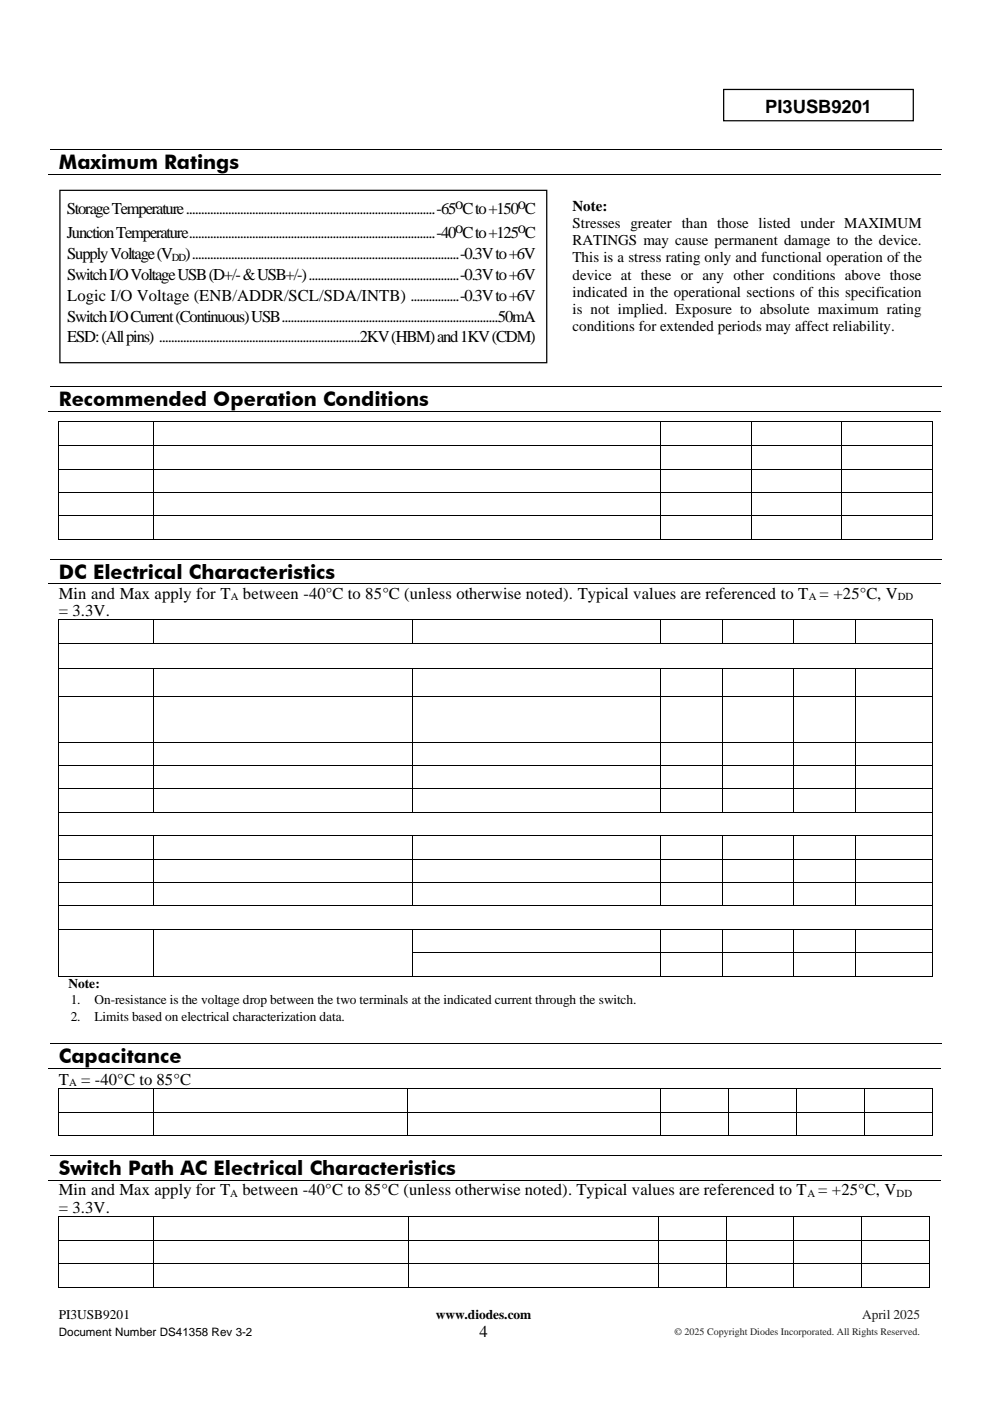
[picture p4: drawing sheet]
<svg xmlns="http://www.w3.org/2000/svg" width="210mm" height="297mm" viewBox="0 0 210 297" stroke-linecap="round" stroke-linejoin="round" font-family="sans-serif">
<defs><g id="words">
<g font-size="4.2">
<text x="12.5" y="35.8">Maximum Ratings</text>
<text x="12.5" y="86">Recommended Operation Conditions</text>
<text x="12.5" y="122.7">DC Electrical Characteristics</text>
<text x="12.5" y="225.4">Capacitance</text>
<text x="12.5" y="249.1">Switch Path AC Electrical Characteristics</text>
</g>
<text font-size="3.9" x="162.2" y="24">PI3USB9201</text>
<g font-size="3.5">
<text x="14.1" y="45.4">Storage Temperature...................................................................................-65 C to +150 C</text>
<text x="96.5" y="44.4">o</text>
<text x="109.7" y="44.4">o</text>
<text x="14.1" y="50.5">Junction Temperature..................................................................................-40 C to +125 C</text>
<text x="96.5" y="49.5">o</text>
<text x="109.7" y="49.5">o</text>
<text x="14.3" y="54.9">Supply Voltage(V</text>
<text x="14.3" y="59.3">Switch I/O Voltage USB(D+/-&amp; USB+/-)..................................................-0.3V to+6V</text>
<text x="39.3" y="54.9">).........................................................................................-0.3V to +6V</text>
<text x="14.3" y="63.8">Logic I/O Voltage (ENB/ADDR/SCL/SDA/INTB) ................-0.3V to+6V</text>
<text x="14.3" y="68.2">Switch I/O Current (Continuous) USB........................................................................50mA</text>
<text x="14.3" y="72.6">ESD:(All pins) ...................................................................2KV(HBM) and 1KV(CDM)</text>
<text x="12.5" y="126.9">Min and Max apply for T</text>
<text x="12.5" y="130.6">= 3.3V.</text>
<text x="51.5" y="126.9">between -40°C to 85°C (unless otherwise noted). Typical values are referenced to T = +25°C, V</text>
<text x="12.5" y="229.9">T</text>
<text x="17.2" y="229.9">= -40°C to 85°C</text>
<text x="12.5" y="253.3">Min and Max apply for T</text>
<text x="12.5" y="257">= 3.3V.</text>
<text x="51.4" y="253.3">between -40°C to 85°C (unless otherwise noted). Typical values are referenced to T</text>
<text x="173.4" y="253.3">= +25°C, V</text>
<text x="101.6" y="283.4">4</text>
</g>
<g font-size="3.2">
<text x="121.4" y="44.7">Note:</text>
<text x="121.4" y="48.4">Stresses greater than those listed under MAXIMUM</text>
<text x="121.4" y="52">RATINGS may cause permanent damage to the device.</text>
<text x="121.4" y="55.6">This is a stress rating only and functional operation of the</text>
<text x="121.4" y="59.3">device at these or any other conditions above those</text>
<text x="121.4" y="62.9">indicated in the operational sections of this specification</text>
<text x="121.4" y="66.6">is not implied. Exposure to absolute maximum rating</text>
<text x="121.4" y="70.2">conditions for extended periods may affect reliability.</text>
</g>
<g font-size="2.8">
<text x="14.5" y="209.4">Note:</text>
<text x="15" y="212.8">1.</text>
<text x="20" y="212.8">On-resistance is the voltage drop between the two terminals at the indicated current through the switch.</text>
<text x="15" y="216.4">2.</text>
<text x="20" y="216.4">Limits based on electrical characterization data.</text>
<text x="12.5" y="279.5">PI3USB9201</text>
<text x="92.4" y="279.5">www.diodes.com</text>
</g>
<text font-size="2.8" fill="#231f20" x="182.7" y="279.5">April 2025</text>
<text font-size="2.5" x="12.5" y="283.1">Document Number DS41358 Rev 3-2</text>
<g font-size="2.3">
<text x="36.5" y="55.3">DD</text>
<text x="48.9" y="127.2">A</text>
<text x="171.4" y="127.2">A</text>
<text x="190.3" y="127.2">DD</text>
<text x="14.6" y="230.2">A</text>
<text x="48.8" y="253.7">A</text>
<text x="171.2" y="253.7">A</text>
<text x="190" y="253.7">DD</text>
</g>
<text font-size="2.1" fill="#231f20" x="142.9" y="283">© 2025 Copyright Diodes Incorporated. All Rights Reserved.</text>
</g></defs>
<path d="M153.4 19h40.2v6.6h-40.2zM12.7 40.3h103.2v36.6h-103.2z" fill="none" stroke="#000" stroke-width=".26"/>
<g fill="none" stroke="#000" stroke-width=".21">
<path d="M10.3 36.9h189.2M10.6 31.7h188.9M10.3 87.1h189.2M10.6 81.9h188.9M12.5 89.4v5M12.5 94.6v4.8M12.5 99.5v4.8M12.6 89.3h19.8M12.6 94.5h19.8M12.6 99.5h19.8M32.5 89.4v5M32.5 94.6v4.8"/>
<path d="M32.5 99.5v4.8M32.6 89.3h107.4M32.6 94.5h107.4M32.6 99.5h107.4M140.1 89.4v5M140.1 94.6v4.8M140.1 99.5v4.8M140.1 89.3h19M140.1 94.5h19M140.1 99.5h19M159.2 89.4v5M159.2 94.6v4.8"/>
<path d="M159.2 99.5v4.8M159.3 89.3h19M159.3 94.5h19M159.3 99.5h19M178.4 89.4v5M178.4 94.6v4.8M178.4 99.5v4.8M178.5 89.3h19M178.5 94.5h19M178.5 99.5h19M197.6 89.4v5M197.6 94.6v4.8"/>
<path d="M197.6 99.5v4.8M10.6 118.5h188.9M12.5 104.5v4.7M12.5 109.4v4.8M12.6 104.4h19.8M12.6 109.3h19.8M12.6 114.3h19.8M32.5 104.5v4.7M32.5 109.4v4.8M32.6 104.4h107.4M32.6 109.3h107.4M32.6 114.3h107.4"/>
<path d="M140.1 104.5v4.7M140.1 109.4v4.8M140.1 104.4h19M140.1 109.3h19M140.1 114.3h19M159.2 104.5v4.7M159.2 109.4v4.8M159.3 104.4h19M159.3 109.3h19M159.3 114.3h19M178.4 104.5v4.7M178.4 109.4v4.8"/>
<path d="M178.5 104.4h19M178.5 109.3h19M178.5 114.3h19M197.6 104.5v4.7M197.6 109.4v4.8M10.3 123.8h189.2M12.5 131.4v4.9M12.5 136.5v5M12.6 131.3h19.8M12.6 136.4h19.8M32.5 131.4v4.9M32.6 131.3h54.8"/>
<path d="M32.6 136.4h54.8M87.5 131.4v4.9M87.6 131.3h52.4M87.6 136.4h52.4M140.1 131.4v4.9M140.1 131.3h13M140.1 136.4h13M153.2 131.4v4.9M153.3 131.3h14.8M153.3 136.4h14.8M168.2 131.4v4.9M168.3 131.3h13"/>
<path d="M168.3 136.4h13M181.4 131.4v4.9M181.5 131.3h16M181.5 136.4h16M197.6 131.4v4.9M197.6 136.5v5M12.5 141.7v5.8M12.5 147.7v9.5M12.5 157.4v4.8M12.6 141.6h19.8M12.6 147.6h19.8M12.6 157.3h19.8"/>
<path d="M32.5 141.7v5.8M32.5 147.7v9.5M32.5 157.4v4.8M32.6 141.6h54.8M32.6 147.6h54.8M32.6 157.3h54.8M87.5 141.7v5.8M87.5 147.7v9.5M87.5 157.4v4.8M87.6 141.6h52.4M87.6 147.6h52.4M87.6 157.3h52.4"/>
<path d="M140.1 141.7v5.8M140.1 147.7v9.5M140.1 157.4v4.8M140.1 141.6h13M140.1 147.6h13M140.1 157.3h13M153.2 141.7v5.8M153.2 147.7v9.5M153.2 157.4v4.8M153.3 141.6h14.8M153.3 147.6h14.8M153.3 157.3h14.8"/>
<path d="M168.2 141.7v5.8M168.2 147.7v9.5M168.2 157.4v4.8M168.3 141.6h13M168.3 147.6h13M168.3 157.3h13M181.4 141.7v5.8M181.4 147.7v9.5M181.4 157.4v4.8M181.5 141.6h16M181.5 147.6h16M181.5 157.3h16"/>
<path d="M197.6 141.7v5.8M197.6 147.7v9.5M197.6 157.4v4.8M12.5 162.3v4.8M12.5 167.2v4.8M12.5 172.2v4.9M12.5 177.2v4.8M12.6 162.2h19.8M12.6 167.2h19.8M12.6 172.1h19.8M12.6 177.1h19.8M32.5 162.3v4.8"/>
<path d="M32.5 167.2v4.8M32.5 177.2v4.8M32.6 162.2h54.8M32.6 167.2h54.8M32.6 172.1h54.8M32.6 177.1h54.8M87.5 162.3v4.8M87.5 167.2v4.8M87.5 177.2v4.8M87.6 162.2h52.4M87.6 167.2h52.4M87.6 172.1h52.4"/>
<path d="M87.6 177.1h52.4M140.1 162.3v4.8M140.1 167.2v4.8M140.1 177.2v4.8M140.1 162.2h13M140.1 167.2h13M140.1 172.1h13M140.1 177.1h13M153.2 162.3v4.8M153.2 167.2v4.8M153.2 177.2v4.8M153.3 162.2h14.8"/>
<path d="M153.3 167.2h14.8M153.3 172.1h14.8M153.3 177.1h14.8M168.2 162.3v4.8M168.2 167.2v4.8M168.2 177.2v4.8M168.3 162.2h13M168.3 167.2h13M168.3 172.1h13M168.3 177.1h13M181.4 162.3v4.8M181.4 167.2v4.8"/>
<path d="M181.4 177.2v4.8M181.5 162.2h16M181.5 167.2h16M181.5 172.1h16M181.5 177.1h16M197.6 162.3v4.8M197.6 167.2v4.8M197.6 172.2v4.9M197.6 177.2v4.8M12.5 182.2v4.8M12.5 187.1v4.8M12.5 192v5"/>
<path d="M12.5 197.1v4.8M12.6 182.1h19.8M12.6 187.1h19.8M12.6 192h19.8M12.6 197h19.8M32.5 182.2v4.8M32.5 187.1v4.8M32.5 197.1v4.8M32.6 182.1h54.8M32.6 187.1h54.8M32.6 192h54.8M32.6 197h54.8"/>
<path d="M87.5 182.2v4.8M87.5 187.1v4.8M87.5 197.1v4.8M87.6 182.1h52.4M87.6 187.1h52.4M87.6 192h52.4M87.6 197h52.4M140.1 182.2v4.8M140.1 187.1v4.8M140.1 197.1v4.8M140.1 182.1h13M140.1 187.1h13"/>
<path d="M140.1 192h13M140.1 197h13M153.2 182.2v4.8M153.2 187.1v4.8M153.2 197.1v4.8M153.3 182.1h14.8M153.3 187.1h14.8M153.3 192h14.8M153.3 197h14.8M168.2 182.2v4.8M168.2 187.1v4.8M168.2 197.1v4.8"/>
<path d="M168.3 182.1h13M168.3 187.1h13M168.3 192h13M168.3 197h13M181.4 182.2v4.8M181.4 187.1v4.8M181.4 197.1v4.8M181.5 182.1h16M181.5 187.1h16M181.5 192h16M181.5 197h16M197.6 182.2v4.8"/>
<path d="M197.6 187.1v4.8M197.6 192v5M197.6 197.1v4.8M12.5 202v4.8M12.6 206.9h19.8M32.5 202v4.8M32.6 206.9h54.8M87.5 202v4.8M87.6 202h52.4M87.6 206.9h52.4M140.1 202v4.8M140.1 202h13"/>
<path d="M140.1 206.9h13M153.2 202v4.8M153.3 202h14.8M153.3 206.9h14.8M168.2 202v4.8M168.3 202h13M168.3 206.9h13M181.4 202v4.8M181.5 202h16M181.5 206.9h16M197.6 202v4.8M10.3 226.5h189.2"/>
<path d="M10.6 221.2h188.9M12.5 230.8v4.9M12.5 235.8v4.8M12.6 230.7h19.8M12.6 235.7h19.8M32.5 230.8v4.9M32.5 235.8v4.8M32.6 230.7h53.6M32.6 235.7h53.6M86.3 230.8v4.9M86.3 235.8v4.8M86.4 230.7h53.6"/>
<path d="M86.4 235.7h53.6M140.1 230.8v4.9M140.1 235.8v4.8M140.1 230.7h14.2M140.1 235.7h14.2M154.4 230.8v4.9M154.4 235.8v4.8M154.5 230.7h14.2M154.5 235.7h14.2M168.8 230.8v4.9M168.8 235.8v4.8M168.9 230.7h14.2"/>
<path d="M168.9 235.7h14.2M183.2 230.8v4.9M183.2 235.8v4.8M183.3 230.7h14.2M183.3 235.7h14.2M197.6 230.8v4.9M197.6 235.8v4.8M10.3 250.2h189.2M10.6 244.9h188.9M12.5 257.8v5M12.6 240.7h19.8M12.6 257.8h19.8"/>
<path d="M32.5 257.8v5M32.6 240.7h53.6M32.6 257.8h53.8M86.4 240.7h53.6M86.5 257.8v5M86.6 257.8h52.8M139.5 257.8v5M139.6 257.8h14.2M140.1 240.7h14.2M153.9 257.8v5M154 257.8h14.2M154.5 240.7h14.2"/>
<path d="M168.3 257.8v5M168.4 257.8h14.2M168.9 240.7h14.2M182.7 257.8v5M182.7 257.8h14.2M183.3 240.7h14.2M197 257.8v5M12.5 262.9v4.9M12.5 268v4.8M12.6 262.8h19.8M12.6 267.9h19.8M12.6 272.8h19.8"/>
<path d="M32.5 262.9v4.9M32.5 268v4.8M32.6 262.8h53.8M32.6 267.9h53.8M32.6 272.8h53.8M86.5 262.9v4.9M86.5 268v4.8M86.6 262.8h52.8M86.6 267.9h52.8M86.6 272.8h52.8M139.5 262.9v4.9M139.5 268v4.8"/>
<path d="M139.6 262.8h14.2M139.6 267.9h14.2M139.6 272.8h14.2M153.9 262.9v4.9M153.9 268v4.8M154 262.8h14.2M154 267.9h14.2M154 272.8h14.2M168.3 262.9v4.9M168.3 268v4.8M168.4 262.8h14.2M168.4 267.9h14.2"/>
<path d="M168.4 272.8h14.2M182.7 262.9v4.9M182.7 268v4.8M182.7 262.8h14.2M182.7 267.9h14.2M182.7 272.8h14.2M197 262.9v4.9M197 268v4.8"/>
</g>
<g fill="#000">
<path d="M12.4 89.3h.2v.1h-.2z" fill-rule="evenodd"/>
<path d="M12.4 89.3h.2v.1h-.2z" fill-rule="evenodd"/>
<path d="M12.4 94.4h.2v.2h-.2z" fill-rule="evenodd"/>
<path d="M12.4 99.4h.2v.1h-.2z" fill-rule="evenodd"/>
<path d="M32.4 89.3h.2v.1h-.2z" fill-rule="evenodd"/>
<path d="M32.4 94.4h.2v.2h-.2z" fill-rule="evenodd"/>
<path d="M32.4 99.4h.2v.1h-.2z" fill-rule="evenodd"/>
<path d="M140 89.3h.1v.1h-.1z" fill-rule="evenodd"/>
<path d="M140 94.4h.1v.2h-.1z" fill-rule="evenodd"/>
<path d="M140 99.4h.1v.1h-.1z" fill-rule="evenodd"/>
<path d="M159.1 89.3h.2v.1h-.2z" fill-rule="evenodd"/>
<path d="M159.1 94.4h.2v.2h-.2z" fill-rule="evenodd"/>
<path d="M159.1 99.4h.2v.1h-.2z" fill-rule="evenodd"/>
<path d="M178.3 89.3h.2v.1h-.2z" fill-rule="evenodd"/>
<path d="M178.3 94.4h.2v.2h-.2z" fill-rule="evenodd"/>
<path d="M178.3 99.4h.2v.1h-.2z" fill-rule="evenodd"/>
<path d="M197.5 89.3h.1v.1h-.1z" fill-rule="evenodd"/>
<path d="M197.5 89.3h.1v.1h-.1z" fill-rule="evenodd"/>
<path d="M197.5 94.4h.1v.2h-.1z" fill-rule="evenodd"/>
<path d="M197.5 99.4h.1v.1h-.1z" fill-rule="evenodd"/>
<path d="M12.4 104.3h.2v.2h-.2z" fill-rule="evenodd"/>
<path d="M12.4 109.2h.2v.2h-.2z" fill-rule="evenodd"/>
<path d="M12.4 114.2h.2v.2h-.2z" fill-rule="evenodd"/>
<path d="M12.4 114.2h.2v.2h-.2z" fill-rule="evenodd"/>
<path d="M32.4 104.3h.2v.2h-.2z" fill-rule="evenodd"/>
<path d="M32.4 109.2h.2v.2h-.2z" fill-rule="evenodd"/>
<path d="M32.4 114.2h.2v.2h-.2z" fill-rule="evenodd"/>
<path d="M140 104.3h.1v.2h-.1z" fill-rule="evenodd"/>
<path d="M140 109.2h.1v.2h-.1z" fill-rule="evenodd"/>
<path d="M140 114.2h.1v.2h-.1z" fill-rule="evenodd"/>
<path d="M159.1 104.3h.2v.2h-.2z" fill-rule="evenodd"/>
<path d="M159.1 109.2h.2v.2h-.2z" fill-rule="evenodd"/>
<path d="M159.1 114.2h.2v.2h-.2z" fill-rule="evenodd"/>
<path d="M178.3 104.3h.2v.2h-.2z" fill-rule="evenodd"/>
<path d="M178.3 109.2h.2v.2h-.2z" fill-rule="evenodd"/>
<path d="M178.3 114.2h.2v.2h-.2z" fill-rule="evenodd"/>
<path d="M197.5 104.3h.1v.2h-.1z" fill-rule="evenodd"/>
<path d="M197.5 109.2h.1v.2h-.1z" fill-rule="evenodd"/>
<path d="M197.5 114.2h.1v.2h-.1z" fill-rule="evenodd"/>
<path d="M197.5 114.2h.1v.2h-.1z" fill-rule="evenodd"/>
<path d="M12.4 131.3h.2v.1h-.2z" fill-rule="evenodd"/>
<path d="M12.4 131.3h.2v.1h-.2z" fill-rule="evenodd"/>
<path d="M12.4 136.3h.2v.2h-.2z" fill-rule="evenodd"/>
<path d="M32.4 131.3h.2v.1h-.2z" fill-rule="evenodd"/>
<path d="M32.4 136.3h.2v.2h-.2z" fill-rule="evenodd"/>
<path d="M87.4 131.3h.2v.1h-.2z" fill-rule="evenodd"/>
<path d="M87.4 136.3h.2v.2h-.2z" fill-rule="evenodd"/>
<path d="M140 131.3h.1v.1h-.1z" fill-rule="evenodd"/>
<path d="M140 136.3h.1v.2h-.1z" fill-rule="evenodd"/>
<path d="M153.1 131.3h.2v.1h-.2z" fill-rule="evenodd"/>
<path d="M153.1 136.3h.2v.2h-.2z" fill-rule="evenodd"/>
<path d="M168.1 131.3h.2v.1h-.2z" fill-rule="evenodd"/>
<path d="M168.1 136.3h.2v.2h-.2z" fill-rule="evenodd"/>
<path d="M181.3 131.3h.2v.1h-.2z" fill-rule="evenodd"/>
<path d="M181.3 136.3h.2v.2h-.2z" fill-rule="evenodd"/>
<path d="M197.5 131.3h.1v.1h-.1z" fill-rule="evenodd"/>
<path d="M197.5 131.3h.1v.1h-.1z" fill-rule="evenodd"/>
<path d="M197.5 136.3h.1v.2h-.1z" fill-rule="evenodd"/>
<path d="M12.4 141.5h.2v.2h-.2z" fill-rule="evenodd"/>
<path d="M12.4 147.5h.2v.2h-.2z" fill-rule="evenodd"/>
<path d="M12.4 157.2h.2v.2h-.2z" fill-rule="evenodd"/>
<path d="M32.4 141.5h.2v.2h-.2z" fill-rule="evenodd"/>
<path d="M32.4 147.5h.2v.2h-.2z" fill-rule="evenodd"/>
<path d="M32.4 157.2h.2v.2h-.2z" fill-rule="evenodd"/>
<path d="M87.4 141.5h.2v.2h-.2z" fill-rule="evenodd"/>
<path d="M87.4 147.5h.2v.2h-.2z" fill-rule="evenodd"/>
<path d="M87.4 157.2h.2v.2h-.2z" fill-rule="evenodd"/>
<path d="M140 141.5h.1v.2h-.1z" fill-rule="evenodd"/>
<path d="M140 147.5h.1v.2h-.1z" fill-rule="evenodd"/>
<path d="M140 157.2h.1v.2h-.1z" fill-rule="evenodd"/>
<path d="M153.1 141.5h.2v.2h-.2z" fill-rule="evenodd"/>
<path d="M153.1 147.5h.2v.2h-.2z" fill-rule="evenodd"/>
<path d="M153.1 157.2h.2v.2h-.2z" fill-rule="evenodd"/>
<path d="M168.1 141.5h.2v.2h-.2z" fill-rule="evenodd"/>
<path d="M168.1 147.5h.2v.2h-.2z" fill-rule="evenodd"/>
<path d="M168.1 157.2h.2v.2h-.2z" fill-rule="evenodd"/>
<path d="M181.3 141.5h.2v.2h-.2z" fill-rule="evenodd"/>
<path d="M181.3 147.5h.2v.2h-.2z" fill-rule="evenodd"/>
<path d="M181.3 157.2h.2v.2h-.2z" fill-rule="evenodd"/>
<path d="M197.5 141.5h.1v.2h-.1z" fill-rule="evenodd"/>
<path d="M197.5 147.5h.1v.2h-.1z" fill-rule="evenodd"/>
<path d="M197.5 157.2h.1v.2h-.1z" fill-rule="evenodd"/>
<path d="M12.4 162.2h.2v.1h-.2z" fill-rule="evenodd"/>
<path d="M12.4 167.1h.2v.1h-.2z" fill-rule="evenodd"/>
<path d="M12.4 172h.2v.2h-.2z" fill-rule="evenodd"/>
<path d="M12.4 177.1h.2v.1h-.2z" fill-rule="evenodd"/>
<path d="M32.4 162.2h.2v.1h-.2z" fill-rule="evenodd"/>
<path d="M32.4 167.1h.2v.1h-.2z" fill-rule="evenodd"/>
<path d="M32.4 172h.2v.2h-.2z" fill-rule="evenodd"/>
<path d="M32.4 177.1h.2v.1h-.2z" fill-rule="evenodd"/>
<path d="M87.4 162.2h.2v.1h-.2z" fill-rule="evenodd"/>
<path d="M87.4 167.1h.2v.1h-.2z" fill-rule="evenodd"/>
<path d="M87.4 172h.2v.2h-.2z" fill-rule="evenodd"/>
<path d="M87.4 177.1h.2v.1h-.2z" fill-rule="evenodd"/>
<path d="M140 162.2h.1v.1h-.1z" fill-rule="evenodd"/>
<path d="M140 167.1h.1v.1h-.1z" fill-rule="evenodd"/>
<path d="M140 172h.1v.2h-.1z" fill-rule="evenodd"/>
<path d="M140 177.1h.1v.1h-.1z" fill-rule="evenodd"/>
<path d="M153.1 162.2h.2v.1h-.2z" fill-rule="evenodd"/>
<path d="M153.1 167.1h.2v.1h-.2z" fill-rule="evenodd"/>
<path d="M153.1 172h.2v.2h-.2z" fill-rule="evenodd"/>
<path d="M153.1 177.1h.2v.1h-.2z" fill-rule="evenodd"/>
<path d="M168.1 162.2h.2v.1h-.2z" fill-rule="evenodd"/>
<path d="M168.1 167.1h.2v.1h-.2z" fill-rule="evenodd"/>
<path d="M168.1 172h.2v.2h-.2z" fill-rule="evenodd"/>
<path d="M168.1 177.1h.2v.1h-.2z" fill-rule="evenodd"/>
<path d="M181.3 162.2h.2v.1h-.2z" fill-rule="evenodd"/>
<path d="M181.3 167.1h.2v.1h-.2z" fill-rule="evenodd"/>
<path d="M181.3 172h.2v.2h-.2z" fill-rule="evenodd"/>
<path d="M181.3 177.1h.2v.1h-.2z" fill-rule="evenodd"/>
<path d="M197.5 162.2h.1v.1h-.1z" fill-rule="evenodd"/>
<path d="M197.5 167.1h.1v.1h-.1z" fill-rule="evenodd"/>
<path d="M197.5 172h.1v.2h-.1z" fill-rule="evenodd"/>
<path d="M197.5 177.1h.1v.1h-.1z" fill-rule="evenodd"/>
<path d="M12.4 182h.2v.2h-.2z" fill-rule="evenodd"/>
<path d="M12.4 187h.2v.1h-.2z" fill-rule="evenodd"/>
<path d="M12.4 191.9h.2v.1h-.2z" fill-rule="evenodd"/>
<path d="M12.4 197h.2v.1h-.2z" fill-rule="evenodd"/>
<path d="M32.4 182h.2v.2h-.2z" fill-rule="evenodd"/>
<path d="M32.4 187h.2v.1h-.2z" fill-rule="evenodd"/>
<path d="M32.4 191.9h.2v.1h-.2z" fill-rule="evenodd"/>
<path d="M32.4 197h.2v.1h-.2z" fill-rule="evenodd"/>
<path d="M87.4 182h.2v.2h-.2z" fill-rule="evenodd"/>
<path d="M87.4 187h.2v.1h-.2z" fill-rule="evenodd"/>
<path d="M87.4 191.9h.2v.1h-.2z" fill-rule="evenodd"/>
<path d="M87.4 197h.2v.1h-.2z" fill-rule="evenodd"/>
<path d="M140 182h.1v.2h-.1z" fill-rule="evenodd"/>
<path d="M140 187h.1v.1h-.1z" fill-rule="evenodd"/>
<path d="M140 191.9h.1v.1h-.1z" fill-rule="evenodd"/>
<path d="M140 197h.1v.1h-.1z" fill-rule="evenodd"/>
<path d="M153.1 182h.2v.2h-.2z" fill-rule="evenodd"/>
<path d="M153.1 187h.2v.1h-.2z" fill-rule="evenodd"/>
<path d="M153.1 191.9h.2v.1h-.2z" fill-rule="evenodd"/>
<path d="M153.1 197h.2v.1h-.2z" fill-rule="evenodd"/>
<path d="M168.1 182h.2v.2h-.2z" fill-rule="evenodd"/>
<path d="M168.1 187h.2v.1h-.2z" fill-rule="evenodd"/>
<path d="M168.1 191.9h.2v.1h-.2z" fill-rule="evenodd"/>
<path d="M168.1 197h.2v.1h-.2z" fill-rule="evenodd"/>
<path d="M181.3 182h.2v.2h-.2z" fill-rule="evenodd"/>
<path d="M181.3 187h.2v.1h-.2z" fill-rule="evenodd"/>
<path d="M181.3 191.9h.2v.1h-.2z" fill-rule="evenodd"/>
<path d="M181.3 197h.2v.1h-.2z" fill-rule="evenodd"/>
<path d="M197.5 182h.1v.2h-.1z" fill-rule="evenodd"/>
<path d="M197.5 187h.1v.1h-.1z" fill-rule="evenodd"/>
<path d="M197.5 191.9h.1v.1h-.1z" fill-rule="evenodd"/>
<path d="M197.5 197h.1v.1h-.1z" fill-rule="evenodd"/>
<path d="M12.4 201.9h.2v.1h-.2z" fill-rule="evenodd"/>
<path d="M12.4 206.8h.2v.2h-.2z" fill-rule="evenodd"/>
<path d="M12.4 206.8h.2v.2h-.2z" fill-rule="evenodd"/>
<path d="M32.4 201.9h.2v.1h-.2z" fill-rule="evenodd"/>
<path d="M32.4 206.8h.2v.2h-.2z" fill-rule="evenodd"/>
<path d="M87.4 201.9h.2v.1h-.2z" fill-rule="evenodd"/>
<path d="M87.4 206.8h.2v.2h-.2z" fill-rule="evenodd"/>
<path d="M140 201.9h.1v.1h-.1z" fill-rule="evenodd"/>
<path d="M140 206.8h.1v.2h-.1z" fill-rule="evenodd"/>
<path d="M153.1 201.9h.2v.1h-.2z" fill-rule="evenodd"/>
<path d="M153.1 206.8h.2v.2h-.2z" fill-rule="evenodd"/>
<path d="M168.1 201.9h.2v.1h-.2z" fill-rule="evenodd"/>
<path d="M168.1 206.8h.2v.2h-.2z" fill-rule="evenodd"/>
<path d="M181.3 201.9h.2v.1h-.2z" fill-rule="evenodd"/>
<path d="M181.3 206.8h.2v.2h-.2z" fill-rule="evenodd"/>
<path d="M197.5 201.9h.1v.1h-.1z" fill-rule="evenodd"/>
<path d="M197.5 206.8h.1v.2h-.1z" fill-rule="evenodd"/>
<path d="M197.5 206.8h.1v.2h-.1z" fill-rule="evenodd"/>
<path d="M12.4 230.6h.2v.2h-.2z" fill-rule="evenodd"/>
<path d="M12.4 230.6h.2v.2h-.2z" fill-rule="evenodd"/>
<path d="M12.4 235.7h.2v.1h-.2z" fill-rule="evenodd"/>
<path d="M32.4 230.6h.2v.2h-.2z" fill-rule="evenodd"/>
<path d="M32.4 235.7h.2v.1h-.2z" fill-rule="evenodd"/>
<path d="M86.2 230.6h.2v.2h-.2z" fill-rule="evenodd"/>
<path d="M86.2 235.7h.2v.1h-.2z" fill-rule="evenodd"/>
<path d="M140 230.6h.1v.2h-.1z" fill-rule="evenodd"/>
<path d="M140 235.7h.1v.1h-.1z" fill-rule="evenodd"/>
<path d="M154.3 230.6h.2v.2h-.2z" fill-rule="evenodd"/>
<path d="M154.3 235.7h.2v.1h-.2z" fill-rule="evenodd"/>
<path d="M168.7 230.6h.2v.2h-.2z" fill-rule="evenodd"/>
<path d="M168.7 235.7h.2v.1h-.2z" fill-rule="evenodd"/>
<path d="M183.1 230.6h.2v.2h-.2z" fill-rule="evenodd"/>
<path d="M183.1 235.7h.2v.1h-.2z" fill-rule="evenodd"/>
<path d="M197.5 230.6h.1v.2h-.1z" fill-rule="evenodd"/>
<path d="M197.5 230.6h.1v.2h-.1z" fill-rule="evenodd"/>
<path d="M197.5 235.7h.1v.1h-.1z" fill-rule="evenodd"/>
<path d="M12.4 240.6h.2v.2h-.2z" fill-rule="evenodd"/>
<path d="M12.4 240.6h.2v.2h-.2z" fill-rule="evenodd"/>
<path d="M12.4 257.7h.2v.1h-.2z" fill-rule="evenodd"/>
<path d="M12.4 257.7h.2v.1h-.2z" fill-rule="evenodd"/>
<path d="M32.4 240.6h.2v.2h-.2z" fill-rule="evenodd"/>
<path d="M32.4 257.7h.2v.1h-.2z" fill-rule="evenodd"/>
<path d="M86.2 240.6h.2v.2h-.2z" fill-rule="evenodd"/>
<path d="M86.4 257.7h.2v.1h-.2z" fill-rule="evenodd"/>
<path d="M139.4 257.7h.2v.1h-.2z" fill-rule="evenodd"/>
<path d="M140 240.6h.1v.2h-.1z" fill-rule="evenodd"/>
<path d="M153.8 257.7h.2v.1h-.2z" fill-rule="evenodd"/>
<path d="M154.3 240.6h.2v.2h-.2z" fill-rule="evenodd"/>
<path d="M168.2 257.7h.2v.1h-.2z" fill-rule="evenodd"/>
<path d="M168.7 240.6h.2v.2h-.2z" fill-rule="evenodd"/>
<path d="M182.6 257.7h.1v.1h-.1z" fill-rule="evenodd"/>
<path d="M183.1 240.6h.2v.2h-.2z" fill-rule="evenodd"/>
<path d="M196.9 257.7h.2v.1h-.2z" fill-rule="evenodd"/>
<path d="M196.9 257.7h.2v.1h-.2z" fill-rule="evenodd"/>
<path d="M197.5 240.6h.1v.2h-.1z" fill-rule="evenodd"/>
<path d="M197.5 240.6h.1v.2h-.1z" fill-rule="evenodd"/>
<path d="M12.4 262.8h.2v.1h-.2z" fill-rule="evenodd"/>
<path d="M12.4 267.8h.2v.2h-.2z" fill-rule="evenodd"/>
<path d="M12.4 272.8h.2v.1h-.2z" fill-rule="evenodd"/>
<path d="M12.4 272.8h.2v.1h-.2z" fill-rule="evenodd"/>
<path d="M32.4 262.8h.2v.1h-.2z" fill-rule="evenodd"/>
<path d="M32.4 267.8h.2v.2h-.2z" fill-rule="evenodd"/>
<path d="M32.4 272.8h.2v.1h-.2z" fill-rule="evenodd"/>
<path d="M86.4 262.8h.2v.1h-.2z" fill-rule="evenodd"/>
<path d="M86.4 267.8h.2v.2h-.2z" fill-rule="evenodd"/>
<path d="M86.4 272.8h.2v.1h-.2z" fill-rule="evenodd"/>
<path d="M139.4 262.8h.2v.1h-.2z" fill-rule="evenodd"/>
<path d="M139.4 267.8h.2v.2h-.2z" fill-rule="evenodd"/>
<path d="M139.4 272.8h.2v.1h-.2z" fill-rule="evenodd"/>
<path d="M153.8 262.8h.2v.1h-.2z" fill-rule="evenodd"/>
<path d="M153.8 267.8h.2v.2h-.2z" fill-rule="evenodd"/>
<path d="M153.8 272.8h.2v.1h-.2z" fill-rule="evenodd"/>
<path d="M168.2 262.8h.2v.1h-.2z" fill-rule="evenodd"/>
<path d="M168.2 267.8h.2v.2h-.2z" fill-rule="evenodd"/>
<path d="M168.2 272.8h.2v.1h-.2z" fill-rule="evenodd"/>
<path d="M182.6 262.8h.1v.1h-.1z" fill-rule="evenodd"/>
<path d="M182.6 267.8h.1v.2h-.1z" fill-rule="evenodd"/>
<path d="M182.6 272.8h.1v.1h-.1z" fill-rule="evenodd"/>
<path d="M196.9 262.8h.2v.1h-.2z" fill-rule="evenodd"/>
<path d="M196.9 267.8h.2v.2h-.2z" fill-rule="evenodd"/>
<path d="M196.9 272.8h.2v.1h-.2z" fill-rule="evenodd"/>
<path d="M196.9 272.8h.2v.1h-.2z" fill-rule="evenodd"/>
</g>
<path d="M118.8 40.4h79.1v32.8h-79.1z" fill-rule="evenodd" fill="#fff"/>
<use href="#words"/>
</svg>
